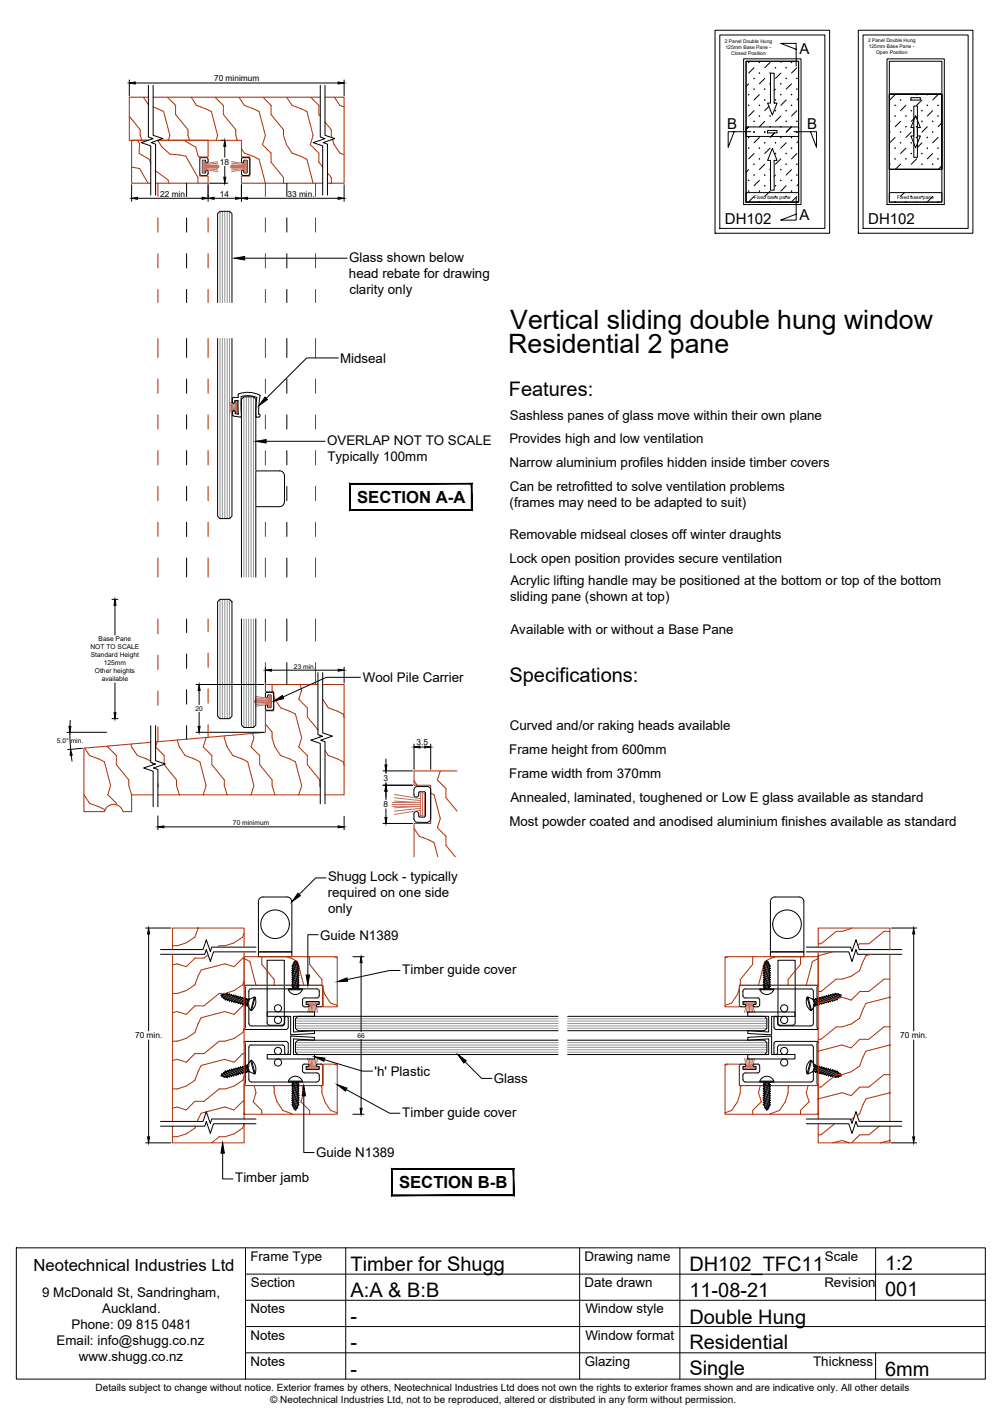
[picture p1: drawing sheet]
<svg xmlns="http://www.w3.org/2000/svg" width="210mm" height="297mm" viewBox="0 0 210 297" stroke-linecap="round" stroke-linejoin="round" font-family="sans-serif">
<defs><g id="words">
<g font-size="5.6">
<text x="106.9" y="68.9">Vertical sliding double hung window</text>
<text x="106.5" y="73.9">Residential 2 pane</text>
</g>
<g font-size="4.2">
<text x="106.6" y="82.9">Features:</text>
<text x="106.7" y="142.9">Specifications:</text>
<text x="73.4" y="266.2">Timber for Shugg</text>
<text x="144.4" y="266.2">DH102_TFC11</text>
<text x="185.4" y="265.9">1:2</text>
<text x="73.4" y="271.7">A:A &amp; B:B</text>
<text x="144.4" y="271.6">11-08-21</text>
<text x="185.4" y="271.6">001</text>
<text x="73.4" y="277.2">-</text>
<text x="144.4" y="277.2">Double Hung</text>
<text x="73.4" y="282.7">-</text>
<text x="144.4" y="282.6">Residential</text>
<text x="73.4" y="288.2">-</text>
<text x="144.4" y="288.1">Single</text>
<text x="185.4" y="288.2">6mm</text>
</g>
<g font-size="3.5">
<text x="74.8" y="105.3">SECTION A-A</text>
<text x="83.6" y="248.9">SECTION B-B</text>
<text x="7" y="266.3">Neotechnical Industries Ltd</text>
</g>
<g font-size="3.1">
<text x="167.5" y="11.3">A</text>
<text x="152.3" y="27">B</text>
<text x="169.1" y="27">B</text>
<text x="151.8" y="47">DH102</text>
<text x="167.5" y="46.1">A</text>
<text x="181.9" y="47">DH102</text>
</g>
<g font-size="2.8">
<text x="73.1" y="58.2">head rebate for drawing</text>
<text x="73.1" y="54.8">Glass shown below</text>
<text x="73.2" y="61.5">clarity only</text>
<text x="71.2" y="76">Midseal</text>
<text x="106.8" y="87.9">Sashless panes of glass move within their own plane</text>
<text x="68.5" y="93.2">OVERLAP NOT TO SCALE</text>
<text x="106.7" y="92.9">Provides high and low ventilation</text>
<text x="68.6" y="96.5">Typically 100mm</text>
<text x="106.7" y="97.9">Narrow aluminium profiles hidden inside timber covers</text>
<text x="106.8" y="106.3">(frames may need to be adapted to suit)</text>
<text x="106.8" y="102.9">Can be retrofitted to solve ventilation problems</text>
<text x="106.7" y="112.9">Removable midseal closes off winter draughts</text>
<text x="106.7" y="117.9">Lock open position provides secure ventilation</text>
<text x="106.8" y="126">sliding pane (shown at top)</text>
<text x="106.9" y="122.6">Acrylic lifting handle may be positioned at the bottom or top of the bottom</text>
<text x="106.9" y="132.9">Available with or without a Base Pane</text>
<text x="76" y="142.9">Wool Pile Carrier</text>
<text x="106.8" y="152.9">Curved and/or raking heads available</text>
<text x="106.7" y="157.9">Frame height from 600mm</text>
<text x="106.7" y="162.9">Frame width from 370mm</text>
<text x="106.9" y="167.9">Annealed, laminated, toughened or Low E glass available as standard</text>
<text x="106.7" y="172.9">Most powder coated and anodised aluminium finishes available as standard</text>
<text x="68.7" y="184.6">Shugg Lock - typically</text>
<text x="68.7" y="188">required on one side</text>
<text x="68.7" y="191.3">only</text>
<text x="67" y="196.8">Guide N1389</text>
<text x="84.3" y="204">Timber guide cover</text>
<text x="78.5" y="225.3">'h' Plastic</text>
<text x="103.4" y="226.9">Glass</text>
<text x="84.3" y="233.9">Timber guide cover</text>
<text x="66.2" y="242.5">Guide N1389</text>
<text x="49.3" y="247.7">Timber jamb</text>
<text x="52.4" y="264.1">Frame Type</text>
<text x="52.5" y="269.7">Section</text>
<text x="122.4" y="264.1">Drawing name</text>
<text x="122.4" y="269.6">Date drawn</text>
<text x="172.7" y="269.6">Revision</text>
<text x="172.8" y="264.2">Scale</text>
<text x="8.8" y="271.8">9 McDonald St, Sandringham,</text>
<text x="21.4" y="275.1">Auckland.</text>
<text x="52.5" y="275.1">Notes</text>
<text x="122.6" y="275.1">Window style</text>
<text x="11.9" y="281.8">Email: info@shugg.co.nz</text>
<text x="15" y="278.5">Phone: 09 815 0481</text>
<text x="52.5" y="280.6">Notes</text>
<text x="122.6" y="280.7">Window format</text>
<text x="16.5" y="285.2">www.shugg.co.nz</text>
<text x="52.5" y="286.1">Notes</text>
<text x="122.5" y="286.2">Glazing</text>
<text x="170.3" y="286.1">Thickness</text>
</g>
<g font-size="2.1">
<text x="20" y="291.4">Details subject to change without notice. Exterior frames by others, Neotechnical Industries Ltd does not own the rights to exterior frames shown and are indicative only. All other details</text>
<text x="56.6" y="293.9">© Neotechnical Industries Ltd, not to be reproduced, altered or distributed in any form without permission.</text>
</g>
<g font-size="1.7">
<text x="44.8" y="17">70 minimum</text>
<text x="46.1" y="34.5">18</text>
<text x="33.6" y="41.2">22 min.</text>
<text x="46.1" y="41.2">14</text>
<text x="60.2" y="41.2">33 min.</text>
<text x="87.3" y="156.2">3.5</text>
<text x="80.4" y="163.6">3</text>
<text x="80.4" y="169.1">8</text>
<text x="28.3" y="217.5">70 min.</text>
<text x="188.6" y="217.5">70 min.</text>
</g>
<g font-size="1.4">
<text x="19" y="136">NOT TO SCALE</text>
<text x="19" y="137.7">Standard Height</text>
<text x="20.7" y="134.3">Base Pane</text>
<text x="19.9" y="141.1">Other heights</text>
<text x="21.3" y="142.7">available</text>
<text x="21.7" y="139.4">125mm</text>
<text x="61.6" y="140.1">23 min.</text>
<text x="41" y="148.9">20</text>
<text x="11.9" y="155.7">5.0° min.</text>
<text x="48.8" y="172.9">70 minimum</text>
<text x="74.9" y="217.4">66</text>
</g>
<g font-size="1">
<text x="151.8" y="8.9">2 Panel Double Hung</text>
<text x="152" y="10.2">125mm Base Pane -</text>
<text x="153.2" y="11.5">Closed Position</text>
<text x="181.8" y="8.8">2 Panel Double Hung</text>
<text x="182" y="10.1">125mm Base Pane -</text>
<text x="183.5" y="11.4">Open Position</text>
<text x="157.9" y="41.6">Fixed base pane</text>
<text x="187.9" y="41.6">Fixed base pane</text>
</g>
</g></defs>
<!-- layer: APL Notes -->
<g fill="#000" stroke="#000" stroke-width=".21">
<path d="M98.7 101.4v5.4l.2 .1zM98.7 101.4l.2-.1v5.6zM73.4 101.4h25.3l.2-.1zM73.2 101.3h25.7l-25.5 .1zM73.2 101.3l.2 5.5v-5.4zM73.2 101.3l.2 5.5-.2 .1zM73.4 106.8l-.2 .1 25.5-.1zM73.2 106.9l25.5-.1 .2 .1z"/>
<path d="M107.5 245v5.3l.2 .2zM107.5 245l.2-.2v5.7zM82.2 245h25.3l.2-.2zM82 244.8h25.7l-25.5 .2zM82 244.8l.2 5.5v-5.3zM82 244.8l.2 5.5-.2 .2zM82.2 250.3l-.2 .2 25.5-.2zM82 250.5l25.5-.2 .2 .2z"/>
</g>
<!-- layer: Glass -->
<g fill="none" stroke="#939598" stroke-width=".21">
<path d="M46.1 44.3v19.1M46.6 44.3v19.1M47.1 44.3v19.1M47.6 44.3v19.1M48.1 44.3v19.1M46.1 70.9v37.7M46.6 70.9v37.7M47.1 70.9v37.7M47.6 70.9v37.7M48.1 70.9v37.7M51.1 83.1v37.8M51.6 83.1v37.8"/>
<path d="M52.1 83.1v37.8M52.6 83.1v37.8M53.1 83.1v37.8M46.1 125.5v25M46.6 125.5v25M47.1 125.5v25M47.6 125.5v25M48.1 125.5v25M51.1 129.7v22.7M51.6 129.7v22.7M52.1 129.7v22.7M52.6 129.7v22.7"/>
<path d="M53.1 129.7v22.7M61.9 214.4h55M61.9 214.9h55M61.9 215.4h55M61.9 213.9h55M61.9 213.4h55M61.9 219.4h55M61.9 218.9h55M61.9 218.4h55M61.9 219.9h55M118.9 214.4h41.7M118.9 214.9h41.7"/>
<path d="M118.9 215.4h41.7M118.9 213.9h41.7M118.9 213.4h41.7M118.9 219.4h41.7M118.9 218.9h41.7M118.9 218.4h41.7M118.9 219.9h41.7M61.9 220.4h55M118.9 220.4h41.7"/>
</g>
<g fill="none" stroke="#000" stroke-width=".21">
<path d="M45.6 70.9v37.2l.5 .5h2l.5-.5v-37.2M45.6 63.4v-18.6l.5-.5h2l.5 .5v18.6M58.6 98.6a1.01 1.01 0 0 1 1 1M58.6 98.6h-5v7.5h5M59.6 99.6v5.5M59.6 105.1a1.01 1.01 0 0 1-1 1M45.6 126l.5-.5h2l.5 .5v24l-.5 .5h-2l-.5-.5zM50.6 120.9v-37.3l.5-.5h2l.5 .5v37.3M50.6 129.7v22.2l.5 .5h2l.5-.5v-22.2M56 212h9.9v.9h-4.4v3.3l4.4-.3v.6l-5 .3v-3.9h-4.9zM116.9 212.9h-54.5l-.5 .5v2l.5 .5h54.5M116.9 217.9h-54.5l-.5 .5v2l.5 .5h54.5"/>
<path d="M118.9 212.9h41.2l.5 .5v2l-.5 .5h-41.2M118.9 217.9h41.2l.5 .5v2l-.5 .5h-41.2M156.6 212h9.9v.9h-4.9v3.9l-5-.3v-.6l4.4 .3v-3.3h-4.4zM156.6 217.3l5-.3v3.9h4.9v.9h-9.9v-.9h4.4v-3.3l-4.4 .3zM56 220.9h4.9v-3.9l5 .3v.6l-4.4-.3v3.3h4.4v.9h-9.9z"/>
<circle cx="58.2" cy="213.7" r=".75"/>
<circle cx="58.2" cy="211.2" r=".75"/>
<circle cx="164.3" cy="211.2" r=".75"/>
<circle cx="164.3" cy="213.7" r=".75"/>
<circle cx="58.2" cy="220.2" r=".75"/>
<circle cx="58.2" cy="222.6" r=".75"/>
<circle cx="164.3" cy="222.6" r=".75"/>
<circle cx="164.3" cy="220.2" r=".75"/>
</g>
<!-- layer: Text2 -->
<path d="M23.5 125.5h1.2M24.1 126.8v6.2M23.5 150.5h1.2M24.1 143.1v6.2" fill="none" stroke="#000" stroke-width=".21"/>
<path d="M24.1 125.5l.2 1.3h-.4zM23.9 149.3h.4l-.2 1.2z" fill="#000" stroke="#000" stroke-width=".21"/>
<!-- layer: AlumOutline -->
<g fill="none" stroke="#000" stroke-width=".21">
<path d="M39.1 38.4v2.7M60.1 38.4v2.7M39.1 45.6v3M39.1 53.1v3M60.1 45.6v3M60.1 53.1v3M39.1 60.6v2.8M39.1 70.9v4M39.1 79.4v3M60.1 60.6v2.8M60.1 70.9v4M60.1 79.4v3"/>
<path d="M39.1 86.9v3M39.1 94.4v3M60.1 86.9v3M60.1 94.4v3M39.1 101.9v3M39.1 109.4v3M39.1 116.9v4M60.1 101.9v3M60.1 109.4v3M60.1 116.9v4M39.1 129.7v2.8M39.1 137v3"/>
<path d="M60.1 129.7v4.6M60.1 138.8v4.6M39.1 144.5v3M39.1 152v2.8M51.2 215.5v.1M51.2 215.7h8.7M52.6 214.9h6.5M59.6 214.4l-.2 .4-.3 .1M59.6 219.4l-.2-.4-.3-.1-6.7 .1-.3 .4v4l-.3 .3 .3 .3 .1 2.4 .4 .3 13.8-.1 .4-.2 .1-1.1-.3-.5h-2.8M59.6 213.3v1.1M59.6 213.3a.37 .37 0 0 1 .4-.4 .37 .37 0 0 1 .4 .4M59.9 218.2h.2l.3 .4v1.9a.37 .37 0 0 1-.4 .4 .37 .37 0 0 1-.4-.4v-1.1"/>
<path d="M59.9 218.2h-8.7l.2 .3v8.5l-.2 .4h16.2l.2-.2M60.4 215.2l-.3 .4-.2 .1M60.4 213.3v1.9M63.8 209l-.4 .4v1.1l.4 .4M63.8 209h2.8l.3-.4-.1-1.2-.4-.3-14 .1-.3 .4v2.3l-.3 .2 .3 .3v4l.3 .4 .2 .1M67.6 210.5l-.3 .4h-.8l-.2-.3v-.1l.6-.1v-.6h-2.8v.6h.4l.2 .2-.2 .3h-.7M67.6 206.6l-.2-.2h-16.2l.2 .4v8.5l-.2 .2M67.6 206.7v3.8M156.1 207.1l-.4 .3-.1 .2v1l.3 .4h2.9M156.1 207.2h13.8M158.8 209l.3 .4M158.8 210.9h-.8l-.3-.3 .3-.2h.4v-.6h-2.8v.6l.6 .1v.3l-.9 .1-.4-.2 .1-4.2 16.3-.1 .1 .1-.3 .3v8.5l.3 .2"/>
<path d="M159.1 210.5l-.3 .4M159.1 209.4v1.1M162.1 213.3v1.9M162.1 213.3a.37 .37 0 0 1 .4-.4 .37 .37 0 0 1 .4 .4M162.1 215.2l.3 .4 .2 .1h8.7M162.9 213.3l.1 1.3 .4 .3M163.4 214.9h6.5M169.9 207.1l.4 .3 .1 2.5 .3 .2-.3 .3v4l-.3 .4-.2 .1M171.4 215.5l-.1 .1M63.8 222.9l-.4 .4v1.1l.4 .3M63.8 222.9h.7l.2 .3-.2 .2h-.4v.6h2.8v-.6l-.6-.1v-.3l1.1-.1 .2 .4M67.6 223.3v3.9"/>
<path d="M158.8 222.9l.3 .4M158.8 224.8h-2.9l-.3 .5 .1 1.1 .4 .2 12.5 .1h1.3l.4-.3 .1-2.4 .3-.3-.3-.3v-4l-.3-.4h-7l-.2 .4v1.1a.38 .38 0 0 1-.4 .4 .38 .38 0 0 1-.4-.4v-1.8l.1-.3 .4-.2h8.7l-.2 .3v8.5l.3 .3-16.3 .1-.2-.2M158.8 222.9h-.8l-.3 .3 .3 .2h.4v.6h-2.8v-.6l.6-.1v-.3l-.9-.1-.4 .2v4.1M159.1 224.4l-.3 .3M159.1 223.3v1.1"/>
</g>
<!-- layer: WeatherStrip -->
<g fill="none" stroke="#b85c73" stroke-width=".21">
<path d="M42.5 33.7h.4v2.4h-.4zM42.7 33.7v2.4M42.9 34.9h3M42.9 35.5l2.7 .4M42.9 35.3l2.7 .3M45.6 34.6l-2.7 .1h3M45.6 33.9l-2.7 .4M45.6 34.2l-2.7 .3M45.9 35.1h-3l2.7 .1M48.3 34.9h3M48.3 35.1h3l-2.8 .1M48.5 34.6l2.8 .1h-3"/>
<path d="M48.5 33.9l2.8 .4M48.5 34.2l2.8 .3M51.3 33.7h.4v2.4h-.4zM51.3 35.5l-2.8 .4M51.3 35.3l-2.8 .3M51.5 33.7v2.4M48.1 84.3l1.3 .4M48.1 84.6l1.3 .3M48.1 85l1.3 .1M48.1 85.3h1.3M49.4 84.1h.4v2.4h-.4zM49.4 85.9l-1.3 .5"/>
<path d="M49.4 85.7l-1.3 .3M49.4 85.5l-1.3 .2M49.6 84.1v2.4M53.3 146.9h3M53.3 147.1h3l-2.8 .2M53.5 146.6l2.8 .1h-3M53.5 145.9l2.8 .4M53.5 146.2l2.8 .3M56.3 145.7h.4v2.4h-.4zM56.3 147.5l-2.8 .5M56.3 147.3l-2.8 .3M56.5 145.7v2.4"/>
<path d="M82.1 168.5h6M82.1 168.9h6l-5.5 .3M82.6 167.8l5.5 .3h-6M82.6 166.4l5.5 .9M82.6 167.1l5.5 .6M88.1 166.1h.8v4.8h-.8zM88.1 169.7l-5.5 .9M88.1 169.3l-5.5 .6M88.5 166.1v4.8M64.3 209.9h2.4v.4h-2.4zM64.3 210.1h2.4M64.9 210.3l-.4 1.8"/>
<path d="M65.1 210.3l-.3 1.8M65.3 210.3l-.1 1.8M65.5 210.3v1.8M65.7 210.3l.2 1.8M65.9 210.3l.3 1.8M66.1 210.3l.5 1.8M155.8 209.9h2.4v.4h-2.4zM155.8 210.1h2.4M156.4 210.3l-.4 1.8M156.6 210.3l-.3 1.8M156.8 210.3l-.1 1.8M157 210.3v1.8"/>
<path d="M157.2 210.3l.2 1.8M157.4 210.3l.3 1.8M157.6 210.3l.5 1.8M64.3 223.5h2.4v.4h-2.4zM64.3 223.7h2.4M64.5 221.7l.4 1.8M64.8 221.7l.3 1.8M65.2 221.7l.1 1.8M65.5 221.7v1.8M65.9 221.7l-.2 1.8M66.2 221.7l-.3 1.8M66.6 221.7l-.5 1.8"/>
<path d="M155.8 223.5h2.4v.4h-2.4zM155.8 223.7h2.4M156 221.7l.4 1.8M156.3 221.7l.3 1.8M156.7 221.7l.1 1.8M157 221.7v1.8M157.4 221.7l-.2 1.8M157.7 221.7l-.3 1.8M158.1 221.7l-.5 1.8"/>
</g>
<!-- layer: Components -->
<g fill="none" stroke="#000" stroke-width=".21">
<path d="M42.2 33l-.4 .4 .1 3.2 .3 .2 1.2-.1a.86 .86 0 0 0 .1-1h-.3l-.1 .4M42.2 33h1M42.5 36.2h.5M43.1 33.7l-.6-.1-.1 .1v2.4l.1 .1M43.1 36.1l-.1 .1M43.2 33l.4 .4M43.6 33.4l-.1 .7h-.3l-.1-.4M50.6 33.4l.1 .7h.1l.3-.2M51 33l-.4 .4M51 33h1M51.1 35.9l.1 .3M51.2 36.2h.5"/>
<path d="M51.8 36.1l-.1 .1M51.8 33.7l-.7-.1v.3M51.8 33.7v2.4M52 33l.3 .4v3l-.4 .4-1.1-.1a.86 .86 0 0 1-.1-1l.1-.1 .3 .3M48.7 83.5v.7l.2 .3M48.9 84.5l.3-.2v-.4h.7v2.8M49.2 86.3l-.2-.3-.3 .2 .1 .9 1.5 .3M49.3 86.3v.3l.6 .1M49.8 83.3h-.9l-.2 .2M49.9 83.2h.1M49.9 82.5a5 5 0 0 1 4.6 .4l-.3 3.8M49.9 82.5v.7"/>
<path d="M53.8 83.2v.1a4.2 4.2 0 0 0-3.3-.2l.1 4-.3 .3M53.8 83.3l-.2 3.9 .2 .2h.4M54.2 86.7v.1M54.2 86.7l.3 .4-.3 .3M55.6 145.4l.2-.3 1.2-.1 .3 .4v3.2l-.3 .2h-1l-.4-.4M55.6 147.9l.2-.3 .2 .1 .2 .5M55.6 145.9l.2 .2 .3-.2v-.3h.5l.2 .1v2.4l-.2 .1M55.6 145.4v.5M55.6 147.9v.5M56.2 148.2h.5M88 171.1h-.2l-.1-.6a.5 .5 0 0 0-.5-.5 .5 .5 0 0 0-.5 .5v1a.75 .75 0 0 0 .8 .8h2a.75 .75 0 0 0 .7-.8M88 165.8l-.3 .3"/>
<path d="M88 165.9l.9-.1 .2 .3M89.1 170.9l-.2 .2-.9 .1M89.1 166.1v4.8M90.2 165.5a.71 .71 0 0 0-.7-.8l-2 .1a.72 .72 0 0 0-.8 .7v1a.5 .5 0 0 0 .5 .5 .5 .5 0 0 0 .5-.5v-.4M90.2 165.5v6M46.8 208.3l-.5 .1 .2 .5 .5-.8-.5 .6M46.9 209.1l.3 .2M47.2 209.3v.2l.2-.2M47.4 209.3l.2 .1M47.4 208.2l-.6 .8-.2-.2M47.4 208.2l.2-.2v.3M47.4 208.2l-.4 .1"/>
<path d="M47.6 208.3l-.8 .9v-.2M47.6 208.3h.2M47.6 209.4v.2l.2-.1M47.8 208.3l.3-.1-.1 .2M47.8 208.3l-.6 1M47.8 209.5h.3M48 208.4l-.6 .9M48 208.4l.3 .1M48.1 209.5v.2l.2-.1M48.3 209.6h.2v.3l.2-.2M48.5 208.5l-.7 1M48.7 209.7l.3 .1v.2l.2-.2"/>
<path d="M48.8 208.6l-.3-.1v-.2l-.9 1.1M48.8 208.6l.2-.2-.1 .2 .3 .1 .3-.2-.8 1.2M48.8 208.6l-.7 .9M48.9 208.6l-.6 1M49.2 208.7l-.7 .9M49.2 209.8l.2 .1M49.4 208.8h.3l-.7 1M49.4 209.9v.2l.2-.2M49.6 209.9l.3 .1M49.7 208.8l.2-.2v.3M49.9 208.9h.2l.3-.1-.1 .2M49.9 208.9l-.7 .9"/>
<path d="M49.9 210v.2l.2-.1M50.1 210.1h.3M50.1 208.9l-.7 1M50.3 209l.3 .1M50.3 209l-.7 .9M50.4 210.1l-.1 .3 .3-.2M50.6 209.1l.2-.2v.2M50.6 210.2l.2 .1M50.6 209.1l-.7 .9M50.8 209.1l.2 .1M50.8 209.1l-.7 1M50.8 210.3v.2l.2-.2 .3 .1"/>
<path d="M51 209.2l.3-.2-.1 .2M51 209.2l-.6 .9M51.2 209.2l.3 .1M51.2 209.2l-.6 1M51.3 210.4v.2l.2-.2M51.5 209.3l.2-.1v.2h.3M51.5 210.4l.2 .1M51.5 209.3l-.7 1M51.7 209.4l-.7 .9M51.7 210.5v.2h.1M51.9 210.3l-.2 .2M52 209.4l-.7 1"/>
<path d="M52.1 209.5l-.6 .9M52.1 209.4l1.2-.5-.8 2.8-.7-1.1zM52.2 209.3l-.2 .1M52.5 211.7h.2M53.3 208.9h.1M53.4 208.9a2.34 2.34 0 0 1-.7 2.8M53.4 208.9l-.7 2.8M60.4 207.3a1.56 1.56 0 0 0 1.5 1 1.56 1.56 0 0 0 1.4-1M60.4 207.1h2.9v.2h-2.9zM61.3 202.8l1.1 .4 .2 .2h-.2v.3M61.3 203.5v.2l-.2 .1 .2 .1M61.3 202.3h-.2l.2 .2"/>
<path d="M61.3 202.8h-.2l.2 .2M61.3 204.7h-.2l.2 .2M61.3 205.2h-.2l.2 .2M61.3 205.6l-.2 .1 .2 .1M61.3 206.6h-.2l.2 .2M61.3 206.1h-.2l.2 .2v.3M61.3 206.1l1.1 .4 .2 .2h-.2v.3M61.3 203.9v.3h-.2l.2 .2M61.3 204.2l1.1 .4v-.3M61.3 203.5l1.1 .4M61.3 203.7l1.1 .4M61.3 203l1.1 .4"/>
<path d="M61.3 203.2l1.1 .5M61.3 202.5l1.1 .4M61.3 202.3l1.1 .4M61.3 203.2l-.2 .1 .2 .2M61.3 202.5v.3M61.3 203v.2M61.3 204.4v.3M61.3 204.9v.3M61.3 205.4v.2M61.3 205.8v.3M61.3 206.8v.2M61.3 207l-.2 .1h.1"/>
<path d="M61.3 205.4l1.1 .3M61.3 205.2l1.1 .4M61.3 204.9l1.1 .4M61.3 204.7l1.1 .4M61.3 205.8l1.1 .4M61.3 205.6l1.1 .4M61.3 206.3l1.1 .4M61.3 206.6l1.1 .4M61.3 206.8l1.1 .3M61.3 207l.3 .1M61.3 204.4l1.1 .4M61.5 201.9h-.2l.2 .2"/>
<path d="M61.5 202.1l.9 .3M61.5 202.1l-.2 .2M61.7 201.5l.5 .2M61.7 201.7l.5 .2M62.2 201.7l-.4-.4-.3 .3 .2 .1-.2 .2 .9 .3M62.2 201.7l.2 .2h-.2M62.2 201.9l.2 .3M62.4 202.2l.2 .2h-.2M62.4 202.7l.2 .2h-.2M62.4 203.7l.2 .2h-.2v.2l.2 .2-1.3-.4M62.4 204.6l.2 .2h-.2M62.4 204.8v.3l.2 .2h-.2"/>
<path d="M62.4 205.6l.2 .1h-.2M62.4 206l.2 .2h-.2M62.4 202.4v.3M62.4 202.9v.3M62.4 205.3v.3M62.4 205.7v.3M62.4 206.2v.2M62.4 207l.2 .1M159.2 207.3a1.56 1.56 0 0 0 1.4 1 1.56 1.56 0 0 0 1.5-1M159.2 207.2h2.9v.1h-2.9zM160.1 202.2l-.2 .2h.2M160.1 202.7l-.2 .2h.2"/>
<path d="M160.1 203.7l-.2 .2h.2v.2l-.2 .2 1.3-.4M160.1 204.6l-.2 .2h.2M160.1 204.8v.3l-.2 .2h.2M160.1 205.6l-.2 .1h.2M160.1 206l-.2 .2h.2M160.1 202.4v.3M160.1 202.9v.3M160.1 205.3v.3M160.1 205.7v.3M160.1 206.2v.2M160.1 207l-.2 .2M160.3 201.7l.4-.4 .3 .3-.2 .1 .2 .2-.9 .3"/>
<path d="M160.3 201.7l-.2 .2h.2M160.3 201.9l-.2 .3M160.8 201.5l-.5 .2M160.8 201.7l-.5 .2M161 201.9h.2l-.2 .2M161 202.1l-.9 .3M161 202.1l.2 .2M161.2 202.8l-1.1 .4-.2 .2h.2v.3M161.2 203.5v.2l.2 .1-.2 .1M161.2 202.3h.2l-.2 .2M161.2 202.8h.2l-.2 .2M161.2 204.7h.2l-.2 .2"/>
<path d="M161.2 205.2h.2l-.2 .2M161.2 205.6l.2 .1-.2 .1M161.2 206.6h.2l-.2 .2M161.2 206.1h.2l-.2 .2v.3M161.2 206.1l-1.3 .6h.2v.3M161.2 203.9v.3h.2l-.2 .2M161.2 204.2l-1.1 .4v-.3M161.2 203.5l-1.1 .4M161.2 203.7l-1.1 .4M161.2 203l-1.1 .4M161.2 203.2l-1.1 .5M161.2 202.5l-1.1 .4"/>
<path d="M161.2 202.3l-1.1 .4M161.2 203.2l.2 .1-.2 .2M161.2 202.5v.3M161.2 203v.2M161.2 204.4v.3M161.2 204.9v.3M161.2 205.4v.2M161.2 205.8v.3M161.2 206.8v.2M161.2 207l.2 .1-.1 .1M161.2 205.4l-1.1 .3M161.2 205.2l-1.1 .4"/>
<path d="M161.2 204.9l-1.1 .4M161.2 204.7l-1.1 .4M161.2 205.8l-1.1 .4M161.2 205.6l-1.1 .4M161.2 206.3l-1.1 .4M161.2 206.6l-1.1 .4M161.2 206.8l-1 .4M161.2 207l-.3 .2M161.2 204.4l-1.1 .4M169.1 208.9a2.34 2.34 0 0 0 .7 2.8M169.1 208.9l.7 2.8M169.3 208.9l1.1 .5 .3 1.2-.7 1.1z"/>
<path d="M169.3 208.9h-.2M170 211.7h-.2M170.3 209.3l.3 .1M170.4 209.5l.6 .9M170.6 209.4l.7 1M170.6 210.3l.2 .2M170.8 210.5v.2h-.1M170.9 209.4l.6 .9M171 209.3l-.2-.1 .1 .2h-.3M171 209.3l.7 1M171 210.4l-.2 .1M171.3 210.4v.2l-.3-.2"/>
<path d="M171.3 209.2l-.3 .1M171.3 209.2l.7 1M171.5 209.2l-.3-.2 .1 .2M171.5 209.2l.7 .9M171.7 210.3v.2l-.2-.2-.2 .1M171.8 209.1l-.3 .1M171.8 209.1l.6 1M172 209.1l-.3-.2 .1 .2M172 210.2l-.3 .1M172 209.1l.6 .9M172.2 210.1v.3l-.2-.2M172.2 209l-.2 .1"/>
<path d="M172.2 209l.7 .9M172.4 208.9l.7 1M172.4 210.1h-.2M172.6 210v.2l-.2-.1M172.7 208.9h-.3l-.2-.1v.2M172.7 208.9l.6 .9M172.9 208.8l-.3-.2 .1 .3M172.9 209.9l-.3 .1M173.1 209.9v.2l-.2-.2M173.1 208.8h-.2l.6 1M173.3 208.7l.7 .9M173.3 209.8l-.2 .1"/>
<path d="M173.6 208.6l.6 1M173.8 208.6l.2-.1v-.2l.2 .2 .7 .9M173.8 208.6l-.3-.2 .1 .2-.5-.1 .7 1.2M173.8 208.6l.6 .9M173.8 209.7l-.3 .1 .1 .2-.3-.2M174 208.5l.7 1M174.2 209.6h-.2v.3l-.2-.2M174.4 209.5l.1 .2-.3-.1M174.5 208.4l.7 .9M174.5 208.4l-.3 .1M174.7 208.3l-.3-.1 .1 .2M174.7 208.3l.7 1"/>
<path d="M174.7 209.5h-.3M174.9 209.4v.2l-.2-.1M175 208.3l.7 .9v-.2M175 208.3h-.3M175.1 208.2l.6 .8 .2-.2M175.1 208.2l-.2-.2 .1 .3M175.1 208.2l.4 .1M175.2 209.3l-.3 .1M175.4 209.3v.2l-.2-.2M175.6 209.1l-.2 .2M175.8 208.3l.4 .1-.1 .5-.6-.8 .5 .6M46.5 225.1l.5 .6-.5-.8-.2 .5 .5 .1"/>
<path d="M46.6 225l.2-.2 .6 .8M46.8 224.8v-.2l.8 1M47 225.5l.4 .1M47.2 224.5l.6 1M47.2 224.5l-.3 .2M47.4 224.5l-.2-.2v.2M47.4 224.5l.6 .9M47.6 225.6v.2l-.2-.2M47.6 224.4l.7 1 .2 .1v-.2l.3-.1M47.6 224.4l-.2 .1M47.8 224.4l-.2-.2v.2M47.8 224.4l.7 .9"/>
<path d="M47.8 225.5l-.2 .1M48 225.4l.1 .2-.3-.1M48.1 224.3l.7 .9M48.1 224.3l-.3 .1M48.3 224.2l.6 1M48.3 225.4h-.3M48.3 224.2l-.2-.1v.2M48.5 224.2l.7 .9M48.7 224.1l-.2-.1v.2h-.2M48.7 224.1l.8 1.2-.3-.2-.3 .1 .1 .2-.2-.2M49 224.1l.7 .9-.3 .1M49.2 224l-.2-.2v.3h-.3"/>
<path d="M49.2 224l.7 .9M49.4 223.9l-.2 .1M49.4 223.9l.7 1M49.6 223.9l-.2-.2v.2M49.6 223.9l.7 .9M49.9 224.9v.3l-.2-.2M49.9 223.8l-.3 .1M49.9 223.8l.7 1M50.1 223.7l-.2-.1v.2M50.1 223.7l.7 1M50.3 224.8l.1 .2-.3-.1h-.2M50.4 223.7h-.3"/>
<path d="M50.4 223.7l.6 .9M50.6 223.6l-.3-.2 .1 .3M50.6 224.8h-.3M50.6 223.6l.6 1M50.8 224.7v.2l-.2-.1M50.8 223.5l-.2 .1M50.8 223.5l.7 1M51 223.5l.7 1M51 224.6l-.2 .1M51.2 224.6l.1 .2-.3-.2M51.3 223.4l-.3 .1-.2-.2v.2M51.3 223.4l.7 1"/>
<path d="M51.5 223.4l-.2-.2v.2M51.5 224.5l-.3 .1M51.5 223.4l.6 .9M51.7 223.3l-.2 .1M51.7 223.3l.2 .3M51.8 223.1h-.1v.2M52 224.4l-.3 .1v.2l-.2-.2M52 224.4l.2 .1M52.5 222.2l.8 2.8-1.2-.6-.3-1.2zM52.7 222.1a2.34 2.34 0 0 1 .7 2.8M52.7 222.1l.7 2.8-.1 .1M52.7 222.1l-.2 .1"/>
<path d="M60.4 226.5a1.56 1.56 0 0 1 1.5-1 1.56 1.56 0 0 1 1.4 1M60.4 226.5h2.9v.2h-2.9zM61.2 226.7h-.1l.2 .1M61.3 229.9l-.2 .1 .2 .1v.2M61.3 231.3l-.2 .2h.2M61.3 230.8l-.2 .2h.2M61.3 229.9l1.3-.4-.2 .2v.3h.2l-.2 .2M61.3 228.9l-.2 .2h.2M61.3 228.4l-.2 .2 .2 .1M61.3 228l-.2 .1 .2 .1M61.3 227l-.2 .2 .2 .1M61.3 227.3v.2l-.2 .2h.2"/>
<path d="M61.3 229.4l-.2 .2h.2v.3M61.3 226.8v.2M61.3 227.7v.3M61.3 228.2v.2M61.3 228.7v.2M61.3 229.1v.3M61.3 230.6v.2M61.3 231v.3M61.3 230.3l-.2 .2 .2 .1M61.3 231.5l.2 .2M61.5 231.7l-.2 .2h.2M61.6 226.7l-.3 .1"/>
<path d="M62.2 231.9l.2 .1-.2 .1M62.2 232.1l-.5 .2M62.2 231.9l-.5 .2M62.4 226.7l-1.1 .3M62.4 231.6l-.9 .3 .2 .2-.2 .2h.2l.1 .2 .4-.4M62.4 230.2v.2h.2l-.2 .2-1.1 .4M62.4 231.4h.2l-.2 .2M62.4 230.9h.2l-.2 .2M62.4 229h.2l-.2 .2M62.4 228.5h.2l-.2 .2v.3M62.4 228.1h.2l-.2 .1M62.4 227.6h.2l-.2 .2"/>
<path d="M62.4 226.8v.3h.2l-.2 .2-1.1 .4M62.4 229.5v-.3l-1.1 .4M62.4 227.4v.2M62.4 227.8v.3M62.4 228.2v.3M62.4 230.6v.3M62.4 231.1v.3M62.4 230l-1.1 .3M62.4 229.7l-1.1 .4M62.4 231.4l-.9 .3M62.4 230.4l-1.1 .4M62.4 230.2l-1.1 .4"/>
<path d="M62.4 230.9l-1.1 .4M62.4 231.1l-1.1 .4M62.4 231.6l-.2 .3M62.4 228.1l-1.1 .3M62.4 228.2l-1.1 .5M62.4 228.5l-1.1 .4M62.4 228.7l-1.1 .4M62.4 227.6l-1.1 .4M62.4 227.8l-1.1 .4M62.4 227.1l-1.1 .4M62.4 226.8l-1.1 .5M62.4 229l-1.1 .4"/>
<path d="M62.6 226.7l-.2 .1M159.2 226.5a1.56 1.56 0 0 1 1.4-1 1.56 1.56 0 0 1 1.5 1M159.2 226.5h2.9v.2h-2.9zM159.9 226.7l.2 .1M160.1 231.6l.9 .3-.2 .2 .2 .2h-.2l-.1 .2-.4-.4M160.1 230.2v.2h-.2l1.3 .6M160.1 231.4h-.2l.2 .2M160.1 230.9h-.2l.2 .2M160.1 229h-.2l.2 .2M160.1 228.5h-.2l.2 .2v.3M160.1 228.1h-.2l.2 .1M160.1 227.6h-.2l.2 .2"/>
<path d="M160.1 226.8v.3h-.2l.2 .2 1.1 .4M160.1 229.5v-.3l1.1 .4M160.1 227.4v.2M160.1 227.8v.3M160.1 228.2v.3M160.1 230.6v.3M160.1 231.1v.3M160.1 230l1.1 .3M160.1 229.7l1.1 .4M160.1 231.4l.9 .3M160.1 230.4l1.1 .4M160.1 230.2l1.1 .4"/>
<path d="M160.1 230.9l1.1 .4M160.1 231.1l1.1 .4M160.1 231.6l.2 .4M160.1 228.1l1.1 .3M160.1 228.2l1.1 .5M160.1 228.5l1.1 .4M160.1 228.7l1.1 .4M160.1 227.6l1.1 .4M160.1 227.8l1.1 .4M160.1 227.1l1.1 .4M160.1 226.8l1.1 .5M160.1 229l1.1 .4"/>
<path d="M160.2 226.7l1 .3M160.3 232h-.2l.2 .1M160.3 232.1l.5 .2M160.3 232l.5 .1M160.9 226.7l.3 .1M161 231.7l.2 .2h-.2M161.2 229.9l.2 .1-.2 .1v.2M161.2 231.3l.2 .2h-.2M161.2 230.8l.2 .2h-.2M161.2 229.9l-1.3-.4 .2 .2v.3h-.2l.2 .2M161.2 228.9l.2 .2h-.2M161.2 228.4l.2 .2-.2 .1"/>
<path d="M161.2 228l.2 .1-.2 .1M161.2 227l.2 .2-.2 .1M161.2 227.3v.2l.2 .2h-.2M161.2 229.4l.2 .2h-.2v.3M161.2 226.8v.2M161.2 227.7v.3M161.2 228.2v.2M161.2 228.7v.2M161.2 229.1v.3M161.2 230.6v.2M161.2 231v.3M161.2 230.3l.2 .2-.2 .1"/>
<path d="M161.2 231.5l-.2 .2M161.3 226.7h.1l-.2 .1M169.8 222.1a2.34 2.34 0 0 0-.7 2.8M169.8 222.1l-.7 2.8 .2 .1M169.8 222.1l.2 .1M170 222.2l-.7 2.8 1.1-.6M170 222.2l.7 1-.3 1.2M170.6 224.4l.3 .1-.1 .2 .2-.2M170.6 224.4l-.3 .1M170.7 223.2l.1-.1v.2M170.8 223.3l.2 .1M170.8 223.3l-.2 .3"/>
<path d="M171 224.5l.3 .1M171 223.4l.3-.2v.2M171 223.4l-.6 .9M171.3 223.4l.2 .1 .2-.2v.2M171.3 223.4l-.7 1M171.3 224.6l-.1 .2 .3-.2M171.5 224.6l.3 .1M171.5 223.5l-.6 1M171.7 223.5l.3 .1M171.7 223.5l-.7 1M171.8 224.7l-.1 .2 .3-.1M172 223.6l.2-.2v.3"/>
<path d="M172 224.8h.2M172 223.6l-.7 1M172.2 223.7h.2M172.2 223.7l-.7 .9M172.2 224.8v.2l.2-.1h.3M172.4 223.7l.2-.1v.2M172.4 223.7l-.6 1M172.6 223.8l.3 .1M172.6 223.8l-.6 1M172.7 224.9l-.1 .3 .3-.2M172.9 223.9l.2-.2v.2M172.9 223.9l-.7 .9"/>
<path d="M173.1 223.9l.2 .1M173.1 223.9l-.7 1M173.3 224l.3-.2-.1 .3h.3M173.3 224l-.6 .9M173.5 224.1l-.6 .9 .2 .1M173.8 224.1l.2-.1v.2h.2M173.8 224.1l-.7 1.2 .2-.2 .3 .1-.1 .2 .3-.2M174 224.2l-.7 .9M174.2 224.2l-.6 1M174.2 225.4h.3M174.2 224.2l.3-.1-.1 .2M174.4 224.3l-.6 .9"/>
<path d="M174.4 224.3l.3 .1M174.5 225.4l-.1 .2 .3-.1M174.7 224.4l.2-.2v.2M174.7 224.4l-.7 .9M174.7 225.5l.3 .1M174.9 224.4l-.7 1-.2 .1v-.2l-.2-.1M174.9 224.4l.3 .1M175 225.6l-.1 .2 .2-.2M175.2 224.5l.2-.2v.2M175.2 224.5l-.7 .9M175.4 224.5l-.7 1M175.4 224.5l.2 .2"/>
<path d="M175.5 225.5l-.4 .1M175.7 224.8v-.2l-.7 1M175.9 225l-.2-.2-.6 .8M176 225.1l-.5 .6 .6-.8 .1 .5-.4 .1"/>
</g>
<!-- layer: Timber 1 -->
<g fill="none" stroke="#b82e00" stroke-width=".21">
<path d="M27.1 24.3l2.3 2.9v1.2l.3 1M27.6 35l1.7 .3 1.7 3.1M28.8 29.4l.4 .7-.1 2 2.2 1.3 .3 .9M30 20.4l1.1 1.5M31.1 20.4h-4v9h4h-3.5v9h4M32.1 22.4l2.2 1 1.3 5M32.1 20.4h35M32.6 35.8l2.6 1.9 .2 .7M32.6 38.4h11v-1.5h-1.8v-4h1.8v-3.5h-10.5h17.5v3.5h1.7v4h-1.7v1.5h17M33.1 29.4l.9 1.4 1.6 1.5 3.3 .4 2.6 4.5-.1 1.2M33.1 38.4v2.7M35.1 20.4l1.7 1.7v1.9l2.6 3.2v1.2l.3 1"/>
<path d="M35.6 28.4l-.3 1M38.8 29.4v.2l2.2 1.2 .5 1.9 .3 .2M40.1 20.4l1.1 1.7 3.1 1.3 1.3 5-.3 1M43.6 38.4v2.7M45.1 20.4l1.7 1.7v1.9l2.6 3.2v1.2l.3 1M50.1 20.4l1.1 1.7 3.1 1.3 1.3 5-.6 1.9 1.8 1.8v1.9l2.6 3.2v1.2M50.6 31.2l.6 .9 3.1 1.3 1.3 5v2.7M55.1 20.4l1.7 1.7v1.9l2.6 3.2v1.2l.6 1.9 1.2 1.8 3.1 1.3 1.3 5M60.1 20.4l1.1 1.7 3.1 1.3 1.3 5-.6 1.9 1.8 1.8v1.9l.8 1M65.1 20.4l1.7 1.7v1.9l.3 .3M66.1 38.4v2.7M68.1 20.4h4v18h-3.5"/>
<path d="M68.1 25.6l1.3 1.6v1.2l.1 .4M68.6 36.2l.8 1v1.2M69.7 29.2l.3 1.1 1.2 1.8 .9 .3M70.1 20.4l1.1 1.7 .9 .3M33.1 45.6v3M33.1 53.1v3M43.6 45.6v3M43.6 53.1v3M55.6 45.6v3M55.6 53.1v3M66.1 45.6v3M66.1 53.1v3"/>
<path d="M33.1 60.6v2.8M33.1 70.9v4M33.1 79.4v3M43.6 60.6v2.8M43.6 70.9v4M43.6 79.4v3M55.6 60.6v2.8M55.6 70.9v4M55.6 79.4v3M66.1 60.6v2.8M66.1 70.9v4M66.1 79.4v3"/>
<path d="M33.1 86.9v3M33.1 94.4v3M43.6 86.9v3M43.6 94.4v3M55.6 86.9v3M55.6 94.4v3M66.1 86.9v3M66.1 94.4v3M33.1 101.9v3M33.1 109.4v3M33.1 116.9v4M43.6 101.9v3"/>
<path d="M43.6 109.4v3M43.6 116.9v4M55.6 101.9v3M55.6 109.4v3M55.6 116.9v4M66.1 101.9v3M66.1 109.4v3M66.1 116.9v4M33.1 129.7v3.1M33.1 137.3v3M43.6 129.7v2.6M43.6 136.8v3"/>
<path d="M55.6 129.7v4.6M55.6 138.8v4.6M66.1 129.7v4.6M66.1 138.8v4.6M17.7 156.7l1.1 1.6 3.1 1.3 1.3 5-.6 1.9 1.8 1.8v.3M22.6 156.3v.2l1.8 1.8v1.9l2.6 3.2v1.2l.6 1.9M27.4 155.9l.2 .6 1.2 1.8 2.8 1.1M31.6 155.5l-14 1.2v13.3h4.3a2.01 2.01 0 0 1 1.9-1.5 2.01 2.01 0 0 1 2 1.5h1.8v-3.5h4.5M32 159.8v.4M32.9 155.4l-.3 1.1 1.8 1.8v1.6M33.1 144.8v3M33.1 152.3v3.1"/>
<path d="M37.1 155l.5 1.5 1.2 1.8 3.1 1.3 1.3 5-.6 1.9M43.2 154.5l-.6 2 1.8 1.8v1.9l2.6 3.2v1.2l.6 1.9M43.6 144.3v3M43.6 151.8v2.6M47 154.1l.6 2.4 1.2 1.8 3.1 1.3 1.3 5-.6 1.9M52.9 153.6l.3 1-.6 1.9 1.8 1.8v1.9l2.6 3.2v1.2l.6 1.9M55.6 151.7l1.4 1.7v1.2l.6 1.9 1.2 1.8 3.1 1.3 1.3 5-.6 1.9M57 143.4l.1 1.5M57.3 145.7l.3 .8 1.2 1.8 3.1 1.3 1.3 5-.6 1.9 1.8 1.8v1.9l2.6 3.2 .1 1.5M62.9 143.4l.3 1.2-.6 1.9 1.8 1.8v1.9l2.2 2.7M66.6 143.4h-11v1.5h1.7v4h-1.7v4.5l-23 2M67 154v.4"/>
<path d="M67.6 143.4h4.5v23.1h-4M67.6 146.5l1.2 1.8 3.1 1.3 .2 .8M68.1 157.2l.7 1.1 3.1 1.3 .2 .8M17.6 166.5l1.2 1.8 3.1 1.3v.2M32.2 160.9h.1M33.1 164.2l.1 .4-.1 .3M33.1 166.5h34M34.4 160.1l2.6 3.3v1.2l.6 1.9M37.6 166.5h.1M57.6 166.5h.1M86.7 173.5l1.1 1.7 3.1 1.3 .8 3M86.7 163.5l.7 1"/>
<path d="M90.2 166.1l.7 .4 1.3 5-.6 1.9 1.8 1.8v1.9l2 2.4M92.2 161.5l-.6 1.9 1.8 1.8v1.9l2.3 2.8M95.7 161.5h-9v3h3.5v8h-3.5v7M36.1 199.9v35M41.5 194.4l-.7 1.9-1.8 1.2-1.9 .6h-1M51.1 198.4v-4h-15v4.5M51.1 195.5l-.3 .8-1.8 1.2-1.9 .6h-1.2l-.3 .3M51.1 199.4v35M171.4 198.4v-4h15v4.5M171.4 199.4v35M174.4 199.4l-3 .8M178.4 194.4l-2 .7h-1.2l-3.2 2.6h-.6"/>
<path d="M182.5 199.9l-1.1 .3-1.3 3.1-1.8 1.2-1.9 .6h-1.2M186.4 198.9h.1M186.4 195.1h-1.2l-3.2 2.6h-1.9l-.4 .4M186.4 199.9v35M43.6 200l-.9 .7h-1.9l-1.8 1.8-1.9-.6-1 .2M51.1 200.4h19.5v10.5h-3v-4.5h-16.5zM51.1 200.8l1.2 .6 1.3 5M51.1 200.7h-.3l-1.8 1.8-1.9-.6-5 1.3-1.3 3.1-1.8 1.2-1.9 .6h-1M51.1 210.7h-.3l-1.8 1.8-1.9-.6-5 1.3-1.3 3.1-1.8 1.2-1.9 .6h-1M51.1 205.5l-.3 .8-1.8 1.2-1.9 .6h-1.2l-3.2 2.6h-1.9l-1.8 1.8-1.9-.6-1 .2M51.1 215.5l-.3 .8-1.8 1.2-1.9 .6h-1.2l-3.2 2.6h-1.9l-1.8 1.8-1.9-.6-1 .3M54.8 200.4v1.6l2.6 3.2v1.2"/>
<path d="M60.1 200.4l2.2 1 1.3 5M64.8 200.4v1.6l2.6 3.2v1.2M67.6 207l.4 1.3 1.2 1.8 1.4 .5M70.1 200.4l.5 .2M151.9 200.4h19.5v6h-16.5v4.5h-3zM152.5 200.4l-.6 .2M154.9 207l-.4 1.3-1.2 1.8-1.4 .5M157.7 200.4v1.6l-2.6 3.2v1.2M162.5 200.4l-2.3 1-1.3 5M167.7 200.4v1.6l-2.6 3.2v1.2M171.4 200.8l-1.2 .6-1.3 5M175.2 205.1l-3.2 2.6h-.6"/>
<path d="M178.3 209.5l-1.9-.6-5 1.3M185.2 205.1l-3.2 2.6h-1.9l-1.8 1.8M185.2 205.1h1.2M186.4 208.9l-5 1.3-1.3 3.1-1.8 1.2-1.9 .6h-1.2l-3.2 2.6h-.6M186.4 218.9l-5 1.3-1.3 3.1-1.8 1.2-1.9 .6h-1.2l-3.2 2.6h-.6M186.4 215.1h-1.2l-3.2 2.6h-1.9l-1.8 1.8-1.9-.6-5 1.3M36.1 228.1h1M41 235.9l-.2 .4-1.8 1.2-1.9 .6h-1M47.1 228.1h-1.2l-3.2 2.6h-1.9l-1.8 1.8-1.9-.6-1 .3M51.1 227.4h16.5v-4.5h3v10.5h-19.5zM51.1 235.4v4h-15v-3.5M51.1 233.3l.2 .1"/>
<path d="M51.1 220.7h-.3l-1.8 1.8-1.9-.6-5 1.3-1.3 3.1-1.8 1.2-1.9 .6M51.1 230.7h-.3l-1.8 1.8-1.9-.6-5 1.3-.8 1.7M51.1 235.5l-.3 .8-1.8 1.2-1.9 .6h-1.2l-1.6 1.3M51.1 225.5l-.3 .8-1.8 1.2-1.9 .6M53.2 227.4l.4 1.5-.6 1.9 1.8 1.8v.8M57.2 227.4l.2 .3v1.2l.6 1.9 1.2 1.8 2.1 .8M63 230.8l1.8 1.8v.8M63.2 227.4l.4 1.5-.6 1.9M67.2 227.4l.2 .3v1.2l.6 1.9 1.2 1.8 1.4 .5M70.1 222.9l.5 .2M151.9 222.9h3v4.5h16.5v6h-19.5zM152.5 222.9l-.6 .2"/>
<path d="M155.3 227.4l-.2 .3v1.2l-.6 1.9-1.2 1.8-1.4 .5M159.3 227.4l-.4 1.5 .6 1.9-1.8 1.8v.8M165.3 227.4l-.2 .3v1.2l-.6 1.9-1.2 1.8-2.1 .8M169.3 227.4l-.4 1.5 .6 1.9-1.8 1.8v.8M171.4 235.4v4h15v-3.5M171.4 233.3l-.2 .1M174.4 239.4l2-.5 1.6 .5M174.8 235.4l-2.8 2.3h-.6M178.9 234.1l-.7 .4M181.4 230.2l-1.3 3.1-.5 .3M184.2 235.9l-2.2 1.8h-1.9l-1.7 1.7M186.4 225.1h-1.2l-3.2 2.6h-1.9l-1.8 1.8-1.9-.6-5 1.3"/>
<path d="M186.4 228.9l-5 1.3M186.4 238.9l-2 .5"/>
</g>
<!-- layer: Glass -->
<g fill="#fff" stroke="#fff" stroke-width=".21">
<path d="M53.6 98.6h5.2zM53.6 98.6h5.2z"/>
<path d="M53.6 98.6l5.3 .1zM53.6 98.6l5.3 .1z"/>
<path d="M53.6 98.7l5.5 .1zM53.6 98.7l5.5 .1z"/>
<path d="M53.6 98.8l5.6 .1zM53.6 98.8l5.6 .1h-5.6z"/>
<path d="M53.6 98.9l5.8 .1-.2-.1zM53.6 98.9l5.8 .1h-5.8z"/>
<path d="M53.6 99l5.9 .1-.1-.1zM53.6 99l5.9 .1h-5.9z"/>
<path d="M53.6 99.1l5.9 .2v-.2zM53.6 99.1l5.9 .2h-5.9z"/>
<path d="M53.6 99.3l6 .2-.1-.2zM53.6 99.3l6 .2h-6z"/>
<path d="M53.6 99.5l6 .1v-.1zM53.6 99.5l6 .1h-6z"/>
<path d="M53.6 99.6l6 5.5v-5.5zM53.6 99.6l6 5.5h-6z"/>
<path d="M53.6 105.1l6 .2v-.2zM53.6 105.1l6 .2h-6z"/>
<path d="M53.6 105.3l5.9 .2 .1-.2zM53.6 105.3l5.9 .2h-5.9z"/>
<path d="M53.6 105.5l5.9 .1v-.1zM53.6 105.5l5.9 .1h-5.9z"/>
<path d="M53.6 105.6l5.8 .2 .1-.2zM53.6 105.6l5.8 .2h-5.8z"/>
<path d="M53.6 105.8l5.6 .1 .2-.1zM53.6 105.8l5.6 .1h-5.6z"/>
<path d="M53.6 105.9l5.5 .1 .1-.1zM53.6 105.9l5.5 .1h-5.5z"/>
<path d="M53.6 106h5.5zM53.6 106l5.3 .1z"/>
<path d="M53.6 106.1h5.3zM53.6 106.1h5.2z"/>
<path d="M53.6 106.1h5.2zM53.6 106.1h5z"/>
</g>
<!-- layer: Timber 1 -->
<g fill="#b82e00" stroke="#b82e00" stroke-width=".21">
<circle cx="69.4" cy="38.4" r=".08"/>
<circle cx="59.4" cy="38.4" r=".08"/>
<circle cx="63.6" cy="206.4" r=".08"/>
<circle cx="53.6" cy="206.4" r=".08"/>
<circle cx="67.4" cy="206.4" r=".08"/>
<circle cx="57.4" cy="206.4" r=".08"/>
<circle cx="51.1" cy="200.8" r=".08"/>
<circle cx="51.1" cy="233.3" r=".08"/>
<circle cx="41.5" cy="194.4" r=".08"/>
<circle cx="158.9" cy="206.4" r=".08"/>
<circle cx="168.9" cy="206.4" r=".08"/>
<circle cx="155.1" cy="206.4" r=".08"/>
<circle cx="165.1" cy="206.4" r=".08"/>
<circle cx="171.4" cy="200.8" r=".08"/>
<circle cx="171.4" cy="233.3" r=".08"/>
<circle cx="171.4" cy="200.2" r=".08"/>
<circle cx="171.4" cy="210.2" r=".08"/>
<circle cx="171.4" cy="220.2" r=".08"/>
<circle cx="171.4" cy="230.2" r=".08"/>
<circle cx="186.4" cy="198.9" r=".08"/>
<circle cx="186.4" cy="208.9" r=".08"/>
<circle cx="186.4" cy="218.9" r=".08"/>
<circle cx="186.4" cy="228.9" r=".08"/>
<circle cx="186.4" cy="238.9" r=".08"/>
</g>
<!-- layer: Dimensions -->
<g fill="none" stroke="#000" stroke-width=".21">
<path d="M27.1 16.7v3.4M28.3 17.4h42.5M72.1 16.7v3.4M27.6 38.7v3.5M43.6 38.7v3.5M43.9 38.4h3.8M46.5 29.4h.3M47.1 30.6v2.3M47.1 34.8v2.3M50.6 38.7v3.5M72.1 38.7v3.5M28.8 41.5h13.5"/>
<path d="M44.8 41.5h4.5M51.8 41.5h19M55.6 139.8v3.3M72.1 139.8v3.3M14 153.4h8.3M14.6 153.4l.2 3.6M14.7 150.9v1.2M14.9 158.2l.2 1.2M17.3 156.7l-3.1 .3M41.1 153.4h14.2M41.1 143.4h14.2M41.7 144.6v3"/>
<path d="M41.7 149.2v3M56.8 140.4h14M80.8 159v1.2M86.7 155.9v5.3M88 156.5h1M90.2 155.9v5.3M33.1 170.9v2.9M34.3 173.2h36.5M72.1 171v2.8M80.2 164.5h6.2M80.2 161.5h6.2M80.2 172.5h6.2"/>
<path d="M80.8 161.5v.5M80.8 163.9v.6M80.8 165.7v1.8M80.8 169.4v1.8M30.5 194.4h5.3M31.1 195.7v20.2M186.7 194.4h5.3M191.4 195.7v20.2M31.1 217.9v20.3M73.9 200.4h2.4M75.6 201.7v14.4M75.6 217.7v14.5"/>
<path d="M191.4 217.9v20.3M30.5 239.4h5.3M73.9 233.4h2.4M186.7 239.4h5.3"/>
</g>
<g fill="#000" stroke="#000" stroke-width=".21">
<path d="M27.1 17.4l1.2-.2v.4zM70.8 17.2l1.3 .2-1.3 .2zM46.9 37.1h.4l-.2 1.3zM47.1 29.4l.2 1.2h-.4zM27.6 41.5l1.2-.2v.4zM42.3 41.3l1.3 .2-1.3 .2zM43.6 41.5l1.2-.2v.4zM49.3 41.3l1.3 .2-1.3 .2zM50.6 41.5l1.2-.2v.4zM70.8 41.3l1.3 .2-1.3 .2zM14.8 157l.3 1.2h-.4zM14.4 152.2h.5l-.3 1.2z"/>
<path d="M41.5 152.2h.4l-.2 1.2zM41.7 143.4l.2 1.2h-.4zM55.6 140.4l1.2-.2v.4zM70.8 140.2l1.3 .2-1.3 .2zM86.7 156.5l1.3-.2v.4zM89 156.3l1.2 .2-1.2 .2zM33.1 173.2l1.2-.2v.4zM70.8 173l1.3 .2-1.3 .2zM80.8 164.5l.3 1.2h-.5zM80.6 160.2h.5l-.3 1.3zM80.6 171.2h.5l-.3 1.3zM31.1 194.4l.2 1.3h-.4z"/>
<path d="M191.4 194.4l.2 1.3h-.4zM75.6 200.4l.3 1.3h-.5zM30.9 238.2h.4l-.2 1.2zM75.4 232.2h.5l-.3 1.2zM191.2 238.2h.4l-.2 1.2z"/>
</g>
<!-- layer: Shugg Blocks -->
<g fill="none" stroke="#000" stroke-width=".21">
<path d="M31.1 17.9v10.8l1 .3-2.5 .9 2 .7v10.3M32.1 17.9v10.4l2 .7-2.4 .9 .9 .3v10.7M67.1 17.9v10.8l1 .3-2.5 .9 2 .7v10.3M68.1 17.9v10.4l2 .7-2.4 .9 .9 .3v10.7M31.6 152v7.7l1 .3-2.5 .9 2 .7v7.4M32.6 152v7.3l2 .7-2.4 .9 .9 .3v7.8M66.6 140.9v13l1 .3-2.5 .9 2 .6v12.7M67.6 140.9v12.6l2 .7-2.4 .9 .9 .3v13M53.6 199.4h-8.9l-.6 2-.9-2.5-.3 1h-9.3M53.6 198.4h-9.2l-.3 .9-.9-2.4-.7 2h-8.9M168.9 199.4h8.9l.7 2 .8-2.5 .3 1h9.3M168.9 198.4h9.3l.3 .9 .8-2.4 .7 2h8.9"/>
<path d="M53.6 235.4h-8.9l-.6 2-.9-2.5-.3 1h-9.3M53.6 234.4h-9.2l-.3 .9-.9-2.4-.7 2h-8.9M168.9 235.4h8.9l.7 2 .8-2.5 .3 1h9.3M168.9 234.4h9.3l.3 .9 .8-2.4 .7 2h8.9"/>
</g>
<!-- layer: TitleBlock -->
<g fill="none" stroke="#000" stroke-width=".21">
<path d="M149.8 6.3h24v42.6h-24zM150.8 7.3h22v40.5h-22zM155.8 12.3h12v30.5h-12zM156.3 12.8h11v15.8h-11zM156.3 12.8h11v29.5h-11zM156.8 17.6l-.5 .5M158 14.2l-1.2 1.1M159.1 19.8l-1.1 1.1M160.2 16.4l-1.1 1.2M161.3 13.1l-1.1 1.1M161.4 15.3h.8v6.3h.6l-1 2.5-1-2.5h.6zM161.4 19.7l-.1 .1"/>
<path d="M162.4 18.7l-.2 .3M163.6 15.3l-1.2 1.1M163.8 12.8l-.2 .3M165.8 17.6l-1.1 1.1M166.8 10.3l-3.3-1.2h3.3v4.7M166.9 14.2l-1.1 1.1M179.8 6.3h24v42.6h-24zM180.8 7.3h22v40.5h-22zM185.8 12.3h12v30.5h-12zM186.3 12.8h11v29.5h-11zM186.3 19.7h11v15.8h-11h11v-15.8h-11v15.8zM187.5 19.8l-1.1 1.1"/>
<path d="M189.9 19.7l-.1 .1M196.5 19.8l-1.1 1.1M153.8 27.6l-1.3 3.2v-3.2h4.8M156.3 26.6h11v15.7h-11zM156.8 26.6l-.5 .5M156.8 35.5l-.5 .6M158 23.2l-1.2 1.1M158 32.2l-1.2 1.1M159.1 28.8l-1.1 1.1M159.1 37.8l-1.1 1.1M160.2 25.4l-1.1 1.2M160.2 34.4l-1.1 1.1"/>
<path d="M160.8 27.3h2v.5h-2zM161.1 22.3l-.9 .9M161.3 31l-1.1 1.2M161.4 37.7l-.1 .1M161.8 31.1l1 2.5h-.6v6.2h-.8v-6.2h-.6zM162.3 27.8l-1 1M162.4 36.7l-.2 .2M163.6 24.3l-1.2 1.1M163.6 33.3l-1.2 1.1M164.7 20.9l-1.1 1.2M164.7 29.9l-1.1 1.1M164.7 38.9l-1.1 1.1"/>
<path d="M165.8 26.6l-1.1 1.1M165.8 35.5l-1.1 1.2M166.3 27.6h4.7v3.2l-1.2-3.2M166.9 23.2l-1.1 1.1M166.9 32.2l-1.1 1.1M167.3 20.6l-.4 .3M167.3 29.6l-.4 .3M167.3 38.6l-.4 .3M186.4 23.2l-.1 .1M186.4 32.2l-.1 .1M187.5 28.8l-1.1 1.1M188.7 25.4l-1.2 1.2"/>
<path d="M188.7 34.4l-1.1 1.1M189.8 22.1l-1.1 1.1M189.8 31l-1.1 1.2M190.8 20.5h2v.5h-2zM190.9 27.7l-1.1 1.1M191.4 22.2h.8v6.3h.6l-1 2.5-1-2.5h.6zM191.4 24.9l-.5 .5M191.8 24.2l1 2.5h-.6v6.3h-.8v-6.3h-.6zM191.9 24.4l-.3 .3M192 33.3l-1.1 1.1M193.1 20.9l-1.1 1.2M193.1 29.9l-.9 1"/>
<path d="M194.3 26.6l-1.2 1.1M195.4 23.2l-1.1 1.1M195.4 32.2l-1.1 1.1M196.5 28.8l-1.1 1.1M197.3 25.7l-.8 .9M197.3 34.7l-.7 .8M156.3 40.4h11v1.9h-11zM158 41.2l-1.2 1.1M161.3 40l-1.1 1.2M163.6 42.3h-.1M166.8 41.3v4.8h-3.3l3.3-1.2M166.9 41.2l-1.1 1.1"/>
<path d="M186.3 40.4h11v1.9h-11zM186.4 41.2h-.1M189.4 40.4l-.7 .8M192 42.3h-.1M195.4 41.2l-1.1 1.1"/>
</g>
<g fill="#000" stroke="#000" stroke-width=".21">
<circle cx="156.8" cy="19.8" r=".06"/>
<circle cx="156.8" cy="13.1" r=".06"/>
<circle cx="158" cy="16.4" r=".06"/>
<circle cx="158" cy="18.7" r=".06"/>
<circle cx="159.1" cy="13.1" r=".06"/>
<circle cx="159.1" cy="15.3" r=".06"/>
<circle cx="160.2" cy="18.7" r=".06"/>
<circle cx="161.3" cy="15.3" r=".06"/>
<circle cx="161.3" cy="17.6" r=".06"/>
<circle cx="162.4" cy="14.2" r=".06"/>
<circle cx="163.6" cy="17.6" r=".06"/>
<circle cx="163.6" cy="19.8" r=".06"/>
<circle cx="164.7" cy="16.4" r=".06"/>
<circle cx="164.7" cy="14.2" r=".06"/>
<circle cx="165.8" cy="13.1" r=".06"/>
<circle cx="165.8" cy="19.8" r=".06"/>
<circle cx="166.9" cy="16.4" r=".06"/>
<circle cx="166.9" cy="18.7" r=".06"/>
<circle cx="192" cy="19.8" r=".06"/>
<circle cx="194.3" cy="19.8" r=".06"/>
<circle cx="156.8" cy="28.8" r=".06"/>
<circle cx="156.8" cy="22.1" r=".06"/>
<circle cx="156.8" cy="37.8" r=".06"/>
<circle cx="156.8" cy="31" r=".06"/>
<circle cx="158" cy="27.7" r=".06"/>
<circle cx="158" cy="25.4" r=".06"/>
<circle cx="158" cy="34.4" r=".06"/>
<circle cx="158" cy="36.7" r=".06"/>
<circle cx="159.1" cy="24.3" r=".06"/>
<circle cx="159.1" cy="22.1" r=".06"/>
<circle cx="159.1" cy="31" r=".06"/>
<circle cx="159.1" cy="33.3" r=".06"/>
<circle cx="160.2" cy="20.9" r=".06"/>
<circle cx="160.2" cy="36.7" r=".06"/>
<circle cx="160.2" cy="29.9" r=".06"/>
<circle cx="160.2" cy="27.7" r=".06"/>
<circle cx="160.2" cy="38.9" r=".06"/>
<circle cx="161.3" cy="35.5" r=".06"/>
<circle cx="161.3" cy="24.3" r=".06"/>
<circle cx="161.3" cy="26.5" r=".06"/>
<circle cx="162.4" cy="38.9" r=".06"/>
<circle cx="162.4" cy="32.2" r=".06"/>
<circle cx="162.4" cy="20.9" r=".06"/>
<circle cx="162.4" cy="29.9" r=".06"/>
<circle cx="162.4" cy="23.2" r=".06"/>
<circle cx="163.6" cy="26.5" r=".06"/>
<circle cx="163.6" cy="28.8" r=".06"/>
<circle cx="163.6" cy="37.8" r=".06"/>
<circle cx="163.6" cy="35.5" r=".06"/>
<circle cx="164.7" cy="32.2" r=".06"/>
<circle cx="164.7" cy="23.2" r=".06"/>
<circle cx="164.7" cy="25.4" r=".06"/>
<circle cx="164.7" cy="34.4" r=".06"/>
<circle cx="165.8" cy="37.8" r=".06"/>
<circle cx="165.8" cy="28.8" r=".06"/>
<circle cx="165.8" cy="22.1" r=".06"/>
<circle cx="165.8" cy="31" r=".06"/>
<circle cx="166.9" cy="25.4" r=".06"/>
<circle cx="166.9" cy="34.4" r=".06"/>
<circle cx="166.9" cy="27.7" r=".06"/>
<circle cx="166.9" cy="36.7" r=".06"/>
<circle cx="186.4" cy="27.7" r=".06"/>
<circle cx="186.4" cy="34.4" r=".06"/>
<circle cx="186.4" cy="25.4" r=".06"/>
<circle cx="187.5" cy="31" r=".06"/>
<circle cx="187.5" cy="22.1" r=".06"/>
<circle cx="187.5" cy="33.3" r=".06"/>
<circle cx="187.5" cy="24.3" r=".06"/>
<circle cx="188.6" cy="27.7" r=".06"/>
<circle cx="188.6" cy="20.9" r=".06"/>
<circle cx="188.6" cy="29.9" r=".06"/>
<circle cx="189.8" cy="24.3" r=".06"/>
<circle cx="189.8" cy="26.5" r=".06"/>
<circle cx="189.8" cy="33.3" r=".06"/>
<circle cx="190.9" cy="23.2" r=".06"/>
<circle cx="190.9" cy="29.9" r=".06"/>
<circle cx="190.9" cy="32.2" r=".06"/>
<circle cx="192" cy="26.5" r=".06"/>
<circle cx="192" cy="28.8" r=".06"/>
<circle cx="193.1" cy="34.4" r=".06"/>
<circle cx="193.1" cy="25.4" r=".06"/>
<circle cx="193.1" cy="32.2" r=".06"/>
<circle cx="193.1" cy="23.2" r=".06"/>
<circle cx="194.3" cy="31" r=".06"/>
<circle cx="194.3" cy="22.1" r=".06"/>
<circle cx="194.3" cy="28.8" r=".06"/>
<circle cx="195.4" cy="34.4" r=".06"/>
<circle cx="195.4" cy="25.4" r=".06"/>
<circle cx="195.4" cy="27.7" r=".06"/>
<circle cx="196.5" cy="31" r=".06"/>
<circle cx="196.5" cy="22.1" r=".06"/>
<circle cx="196.5" cy="24.3" r=".06"/>
<circle cx="196.5" cy="33.3" r=".06"/>
<circle cx="156.8" cy="40" r=".06"/>
<circle cx="159.1" cy="42.3" r=".06"/>
<circle cx="159.1" cy="40" r=".06"/>
<circle cx="161.3" cy="42.3" r=".06"/>
<circle cx="162.4" cy="41.2" r=".06"/>
<circle cx="164.7" cy="41.2" r=".06"/>
<circle cx="165.8" cy="40" r=".06"/>
<circle cx="187.5" cy="42.3" r=".06"/>
<circle cx="189.8" cy="42.3" r=".06"/>
<circle cx="190.9" cy="41.2" r=".06"/>
<circle cx="193.1" cy="41.2" r=".06"/>
<circle cx="196.5" cy="42.3" r=".06"/>
</g>
<!-- layer: Components 3 -->
<g fill="none" stroke="#000" stroke-width=".21">
<path d="M54.1 188.9a.97 .97 0 0 1 1-1h5a1.01 1.01 0 0 1 1 1M54.1 188.9v10.5h7v-10.5M54.1 199.4h7v1h-7zM161.4 199.4h7v1h-7zM162.4 187.9a1.01 1.01 0 0 0-1 1M162.4 187.9h5a1.01 1.01 0 0 1 1 1v10.5h-7v-10.5M56 214.3l.2 .4 .3 .1h2.5l.3-.1 .2-.4M56 214.3v-13.1h3.6v13.1M163 214.3v.2l.5 .3h2.6l.4-.3 .1-.2M163 214.3v-13.1h3.6v13.1"/>
<circle cx="57.6" cy="193.6" r="3"/>
<circle cx="164.9" cy="193.6" r="3"/>
</g>
<!-- layer: Title Block -->
<g fill="none" stroke="#000" stroke-width=".21">
<path d="M51.3 54.1h21.4M70.9 75h-6.6l-8.5 8.4M55.7 92.4h12.4M75.5 141.9h-7.2l-9 4.1M66.6 195.8h-2.1v8.4M68.3 183.9h-2.2l-3.4 3.5M83.8 203.3h-2.2l-8.9 1.9M63.6 229.6v11.8h2.2M68 222l7.9 2.4h2.2M72.5 228.2l9.1 5h2.2M97.4 222.4l3.5 3.5h2.2M46.6 241.6v5.4h2.2"/>
<path d="M3.4 261.4h203v27.5h-203zM51.4 266.9h155M51.4 272.4h155M51.4 277.9h155M51.4 261.4v27.5M72.4 261.4v27.5M121.4 261.4v27.5M142.4 261.4v27.5M183.4 261.4v11M51.4 283.4h155M183.4 283.4v5.5"/>
</g>
<path d="M49.1 54.1l2.2-.4v.7zM53.6 92.4l2.1-.3v.7zM55.5 83.2l.5 .5-1.8 1.3zM57.3 146.9l1.9-1.2 .3 .6zM62.4 187.1l.5 .5-1.8 1.3zM64.1 204.2h.7l-.3 2.2zM70.6 205.6l2.1-.8 .1 .8zM63.6 227.4l.4 2.2h-.7zM65.9 221.4l2.2 .2-.2 .7zM70.6 227.2l2.1 .7-.3 .7zM95.9 220.9l1.8 1.3-.5 .5zM46.6 239.4l.4 2.2h-.7z" fill="#000" stroke="#000" stroke-width=".21"/>
<use href="#words"/>
</svg>
